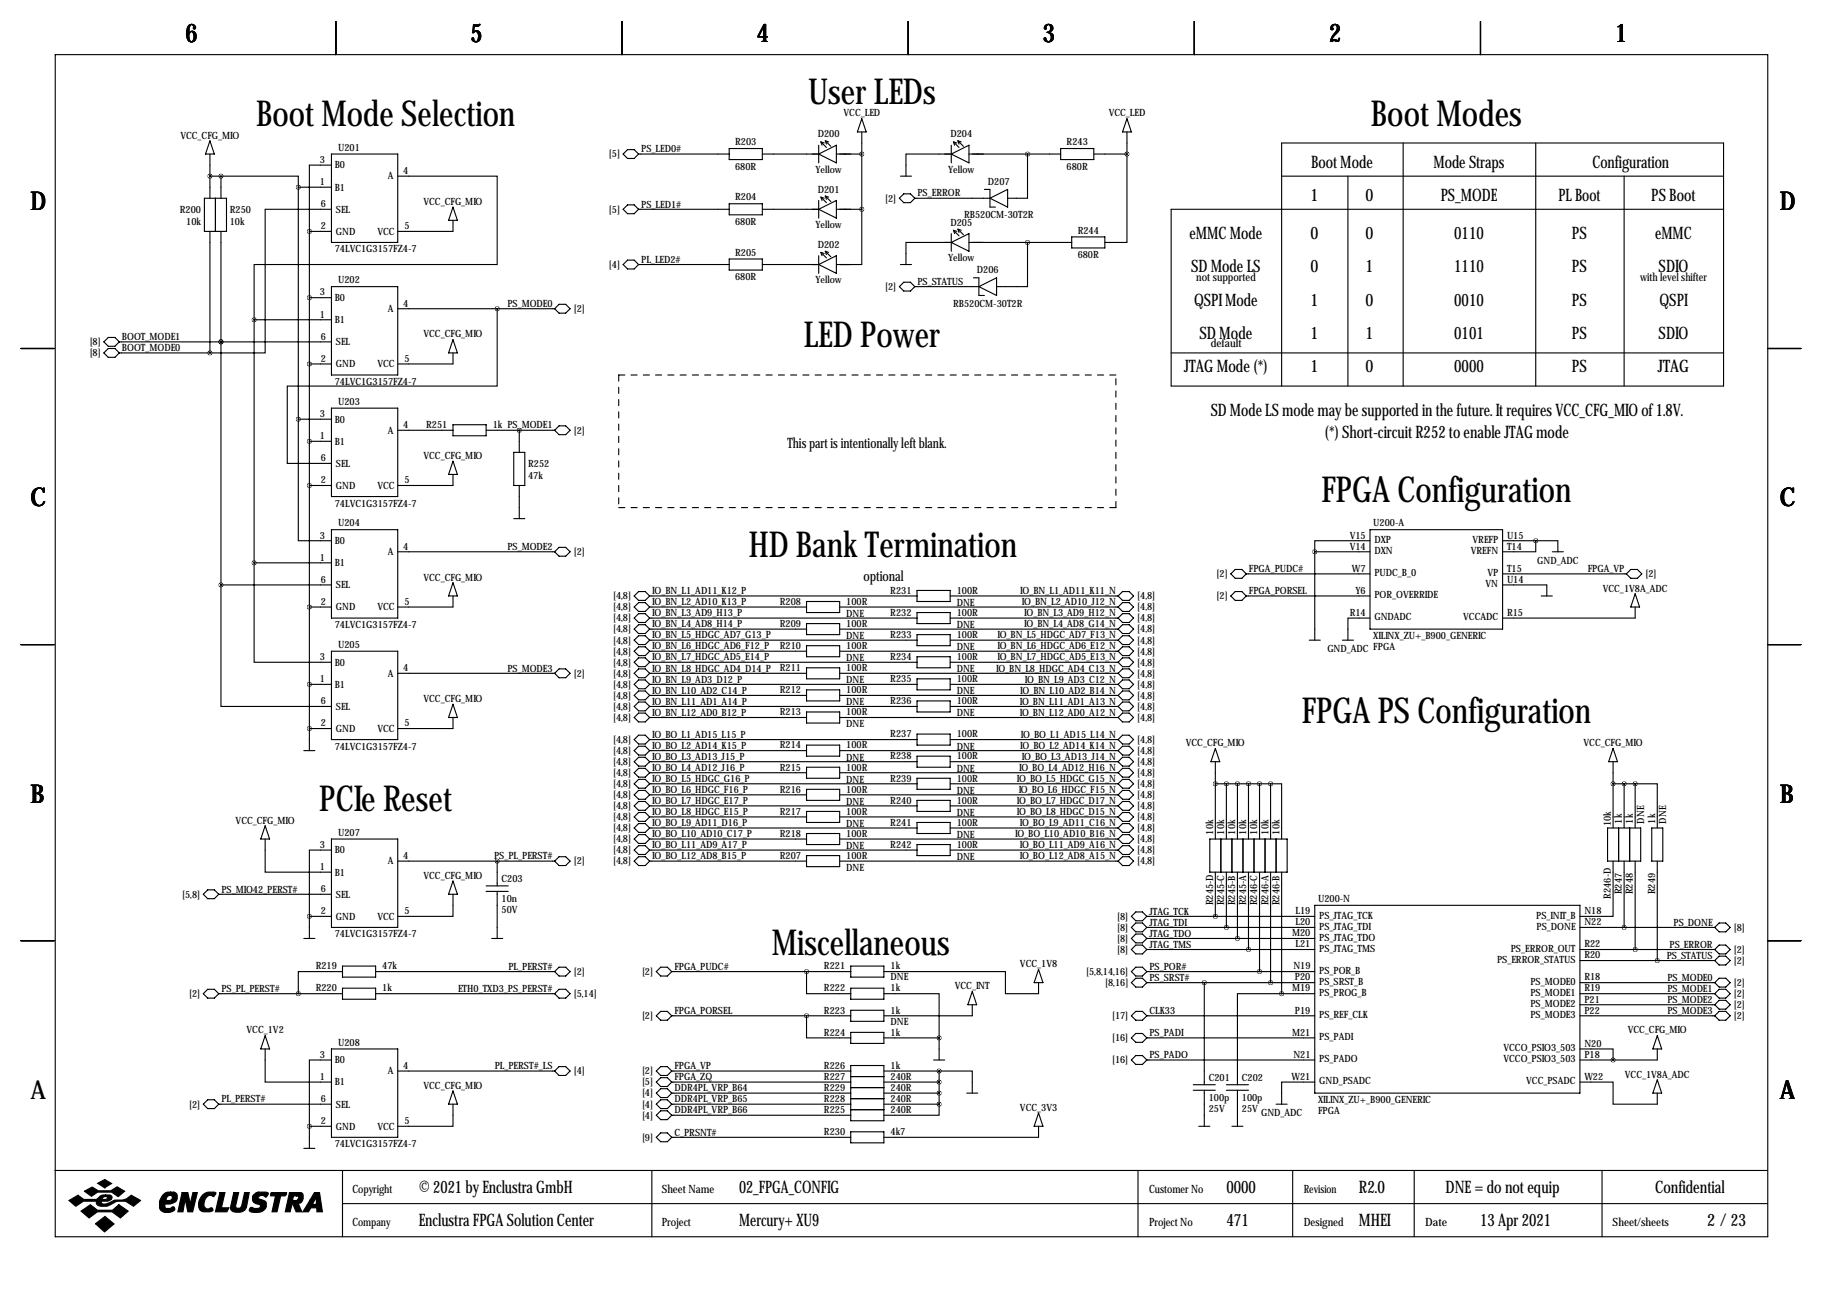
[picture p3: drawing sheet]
<svg xmlns="http://www.w3.org/2000/svg" width="419mm" height="297mm" viewBox="0 0 419 297" stroke-linecap="round" stroke-linejoin="round" font-family="sans-serif">
<defs><g id="words">
<g font-size="8.2">
<text x="185.8" y="24">User LEDs</text>
<text x="58.9" y="29.1">Boot Mode Selection</text>
<text x="315.2" y="29.1">Boot Modes</text>
<text x="184.8" y="79.9">LED Power</text>
<text x="303.8" y="115.4">FPGA Configuration</text>
<text x="172.2" y="128.1">HD Bank Termination</text>
<text x="299.3" y="166.2">FPGA PS Configuration</text>
<text x="73.4" y="186.5">PCIe Reset</text>
<text x="177.4" y="219.6">Miscellaneous</text>
</g>
<g font-size="5.9">
<text x="42.7" y="9.8">6</text>
<text x="108.2" y="9.8">5</text>
<text x="174" y="9.8">4</text>
<text x="239.8" y="9.8">3</text>
<text x="305.6" y="9.8">2</text>
<text x="371.3" y="9.8">1</text>
<text x="7" y="48.4">D</text>
<text x="409.2" y="48.4">D</text>
<text x="7" y="116.4">C</text>
<text x="409.2" y="116.4">C</text>
<text x="7" y="184.5">B</text>
<text x="409.2" y="184.5">B</text>
<text x="7" y="252.6">A</text>
<text x="409.2" y="252.6">A</text>
</g>
<g font-size="4">
<text x="301.4" y="38.5">Boot Mode</text>
<text x="329.5" y="38.5">Mode Straps</text>
<text x="366.1" y="38.5">Configuration</text>
<text x="301.2" y="46.1">1</text>
<text x="313.9" y="46.1">0</text>
<text x="331.2" y="46.1">PS_MODE</text>
<text x="358.3" y="46.1">PL Boot</text>
<text x="379.6" y="46.1">PS Boot</text>
<text x="273.5" y="55">eMMC Mode</text>
<text x="301.2" y="55">0</text>
<text x="313.9" y="55">0</text>
<text x="334.3" y="55">0110</text>
<text x="361.4" y="55">PS</text>
<text x="380.5" y="55">eMMC</text>
<text x="273.9" y="62.6">SD Mode LS</text>
<text x="301.2" y="62.6">0</text>
<text x="313.9" y="62.6">1</text>
<text x="334.3" y="62.6">1110</text>
<text x="361.4" y="62.6">PS</text>
<text x="381.3" y="62.6">SDIO</text>
<text x="274.5" y="70.3">QSPI Mode</text>
<text x="301.2" y="70.3">1</text>
<text x="313.9" y="70.3">0</text>
<text x="334.3" y="70.3">0010</text>
<text x="361.4" y="70.3">PS</text>
<text x="381.5" y="70.3">QSPI</text>
<text x="275.7" y="77.9">SD Mode</text>
<text x="301.2" y="77.9">1</text>
<text x="313.9" y="77.9">1</text>
<text x="334.3" y="77.9">0101</text>
<text x="361.4" y="77.9">PS</text>
<text x="381.3" y="77.9">SDIO</text>
<text x="272.2" y="85.5">JTAG Mode (*)</text>
<text x="301.2" y="85.5">1</text>
<text x="313.9" y="85.5">0</text>
<text x="334.3" y="85.5">0000</text>
<text x="361.4" y="85.5">PS</text>
<text x="381.1" y="85.5">JTAG</text>
<text x="278.3" y="95.7">SD Mode LS mode may be supported in the future. It requires VCC_CFG_MIO of 1.8V.</text>
<text x="304.6" y="100.7">(*) Short-circuit R252 to enable JTAG mode</text>
<text x="96.3" y="274.2">© 2021 by Enclustra GmbH</text>
<text x="169.9" y="274.2">02_FPGA_CONFIG</text>
<text x="281.9" y="274.2">0000</text>
<text x="312.4" y="274.2">R2.0</text>
<text x="332.3" y="274.2">DNE = do not equip</text>
<text x="380.5" y="274.2">Confidential</text>
<text x="96.3" y="281.8">Enclustra FPGA Solution Center</text>
<text x="169.9" y="281.8">Mercury+ XU9</text>
<text x="281.9" y="281.8">471</text>
<text x="312.4" y="281.8">MHEI</text>
<text x="340.3" y="281.8">13 Apr 2021</text>
<text x="392.5" y="281.8">2 /23</text>
</g>
<g font-size="3.3">
<text x="181.1" y="103">This part is intentionally left blank.</text>
<text x="198.5" y="133.5">optional</text>
</g>
<g font-size="2.6">
<text x="275" y="64.5">not supported</text>
<text x="377.1" y="64.5">with level shifter</text>
<text x="278.3" y="79.8">default</text>
<text x="81" y="274.2">Copyright</text>
<text x="152.1" y="274.2">Sheet Name</text>
<text x="264.2" y="274.2">Customer No</text>
<text x="299.7" y="274.2">Revision</text>
<text x="81" y="281.8">Company</text>
<text x="152.1" y="281.8">Project</text>
<text x="264.2" y="281.8">Project No</text>
<text x="299.7" y="281.8">Designed</text>
<text x="327.7" y="281.8">Date</text>
<text x="370.7" y="281.8">Sheet/sheets</text>
</g>
<g font-size="2.3">
<text x="193.9" y="26.8">VCC_LED</text>
<text x="254.9" y="26.8">VCC_LED</text>
<text x="41.5" y="31.9">VCC_CFG_MIO</text>
<text x="77.7" y="34.7">U201</text>
<text x="147.4" y="35">PS_LED0#</text>
<text x="169" y="33.4">R203</text>
<text x="188" y="31.6">D200</text>
<text x="218.5" y="31.6">D204</text>
<text x="245.2" y="33.4">R243</text>
<text x="73.5" y="37.5">3</text>
<text x="77" y="38.7">B0</text>
<text x="89.2" y="41.3">A</text>
<text x="92.7" y="40">4</text>
<text x="140" y="36.2">[5]</text>
<text x="169" y="39">680R</text>
<text x="187.5" y="39.7">Yellow</text>
<text x="218" y="39.7">Yellow</text>
<text x="245.2" y="39">680R</text>
<text x="73.5" y="42.5">1</text>
<text x="73.8" y="47.6">6</text>
<text x="77" y="43.8">B1</text>
<text x="97.4" y="47.1">VCC_CFG_MIO</text>
<text x="147.4" y="47.7">PS_LED1#</text>
<text x="169" y="46.1">R204</text>
<text x="188" y="44.3">D201</text>
<text x="203.5" y="46.3">[2]</text>
<text x="210.9" y="45.2">PS_ERROR</text>
<text x="227.1" y="42.5">D207</text>
<text x="41.4" y="48.9">R200</text>
<text x="42.8" y="51.7">10k</text>
<text x="52.8" y="48.9">R250</text>
<text x="52.8" y="51.7">10k</text>
<text x="73.8" y="52.7">2</text>
<text x="77.2" y="48.9">SEL</text>
<text x="77.2" y="54">GND</text>
<text x="86.8" y="54">VCC</text>
<text x="93" y="52.7">5</text>
<text x="140" y="48.9">[5]</text>
<text x="169" y="51.7">680R</text>
<text x="187.5" y="52.4">Yellow</text>
<text x="218.5" y="51.9">D205</text>
<text x="221.7" y="50.2">RB520CM-30T2R</text>
<text x="247.8" y="53.7">R244</text>
<text x="77" y="58">74LVC1G3157FZ4-7</text>
<text x="169" y="58.8">R205</text>
<text x="188" y="57">D202</text>
<text x="247.8" y="59.3">680R</text>
<text x="77.7" y="65.1">U202</text>
<text x="140" y="61.6">[4]</text>
<text x="147.4" y="60.4">PL_LED2#</text>
<text x="169" y="64.4">680R</text>
<text x="187.5" y="65.1">Yellow</text>
<text x="210.9" y="65.5">PS_STATUS</text>
<text x="218" y="60.1">Yellow</text>
<text x="224.6" y="62.9">D206</text>
<text x="73.5" y="67.9">3</text>
<text x="77" y="69.2">B0</text>
<text x="89.2" y="71.7">A</text>
<text x="92.7" y="70.5">4</text>
<text x="116.6" y="70.6">PS_MODE0</text>
<text x="131.9" y="71.7">[2]</text>
<text x="203.5" y="66.7">[2]</text>
<text x="219.1" y="70.5">RB520CM-30T2R</text>
<text x="73.5" y="73">1</text>
<text x="77" y="74.3">B1</text>
<text x="97.4" y="77.6">VCC_CFG_MIO</text>
<text x="20.6" y="81.9">[8]</text>
<text x="20.6" y="79.4">[8]</text>
<text x="28" y="80.7">BOOT_MODE0</text>
<text x="28" y="78.2">BOOT_MODE1</text>
<text x="73.8" y="78.1">6</text>
<text x="73.8" y="83.2">2</text>
<text x="77.2" y="79.4">SEL</text>
<text x="93" y="83.2">5</text>
<text x="77" y="88.5">74LVC1G3157FZ4-7</text>
<text x="77.2" y="84.4">GND</text>
<text x="86.8" y="84.4">VCC</text>
<text x="73.5" y="95.9">3</text>
<text x="77.7" y="93.1">U203</text>
<text x="73.5" y="101">1</text>
<text x="77" y="97.1">B0</text>
<text x="89.2" y="99.7">A</text>
<text x="92.7" y="98.4">4</text>
<text x="98" y="98.4">R251</text>
<text x="113.3" y="98.4">1k PS_MODE1</text>
<text x="131.9" y="99.7">[2]</text>
<text x="73.8" y="106">6</text>
<text x="77" y="102.2">B1</text>
<text x="77.2" y="107.3">SEL</text>
<text x="97.4" y="105.5">VCC_CFG_MIO</text>
<text x="121.4" y="107.3">R252</text>
<text x="73.8" y="111.1">2</text>
<text x="77.2" y="112.4">GND</text>
<text x="86.8" y="112.4">VCC</text>
<text x="93" y="111.1">5</text>
<text x="121.4" y="110.1">47k</text>
<text x="77" y="116.5">74LVC1G3157FZ4-7</text>
<text x="73.5" y="123.8">3</text>
<text x="77" y="125.1">B0</text>
<text x="77.7" y="121">U204</text>
<text x="310.3" y="123.8">V15</text>
<text x="315.7" y="121">U200-A</text>
<text x="316" y="124.8">DXP</text>
<text x="338.5" y="124.8">VREFP</text>
<text x="346.5" y="123.8">U15</text>
<text x="73.5" y="128.9">1</text>
<text x="77" y="130.2">B1</text>
<text x="89.2" y="127.6">A</text>
<text x="92.7" y="126.4">4</text>
<text x="116.6" y="126.5">PS_MODE2</text>
<text x="131.9" y="127.6">[2]</text>
<text x="287.1" y="131.5">FPGA_PUDC#</text>
<text x="310.3" y="126.4">V14</text>
<text x="310.8" y="131.4">W7</text>
<text x="316" y="127.4">DXN</text>
<text x="338.1" y="127.4">VREFN</text>
<text x="346.5" y="126.4">T14</text>
<text x="346.5" y="131.4">T15</text>
<text x="353.4" y="129.7">GND_ADC</text>
<text x="365" y="131.5">FPGA_VP</text>
<text x="73.8" y="134">6</text>
<text x="77.2" y="135.2">SEL</text>
<text x="97.4" y="133.5">VCC_CFG_MIO</text>
<text x="141" y="137.8">[4,8]</text>
<text x="150" y="136.6">IO_BN_L1_AD11_K12_P</text>
<text x="204.7" y="136.5">R231</text>
<text x="220" y="136.5">100R</text>
<text x="234.5" y="136.6">IO_BN_L1_AD11_K11_N</text>
<text x="261.5" y="137.8">[4,8]</text>
<text x="279.7" y="132.7">[2]</text>
<text x="279.7" y="137.8">[2]</text>
<text x="287.1" y="136.6">FPGA_PORSEL</text>
<text x="311.6" y="136.5">Y6</text>
<text x="316" y="132.5">PUDC_B_0</text>
<text x="316" y="137.5">POR_OVERRIDE</text>
<text x="341.5" y="135">VN</text>
<text x="341.9" y="132.5">VP</text>
<text x="346.5" y="134">U14</text>
<text x="368.5" y="136">VCC_1V8A_ADC</text>
<text x="378.3" y="132.7">[2]</text>
<text x="73.8" y="139.1">2</text>
<text x="77.2" y="140.3">GND</text>
<text x="86.8" y="140.3">VCC</text>
<text x="93" y="139.1">5</text>
<text x="141" y="140.3">[4,8]</text>
<text x="141" y="142.9">[4,8]</text>
<text x="150" y="139.2">IO_BN_L2_AD10_K13_P</text>
<text x="150" y="141.7">IO_BN_L3_AD9_H13_P</text>
<text x="179.3" y="139.1">R208</text>
<text x="194.6" y="139.1">100R</text>
<text x="194.6" y="141.8">DNE</text>
<text x="204.7" y="141.6">R232</text>
<text x="220" y="139.3">DNE</text>
<text x="220" y="141.6">100R</text>
<text x="234.9" y="139.2">IO_BN_L2_AD10_J12_N</text>
<text x="235.5" y="141.7">IO_BN_L3_AD9_H12_N</text>
<text x="261.5" y="140.3">[4,8]</text>
<text x="261.5" y="142.9">[4,8]</text>
<text x="310.3" y="141.6">R14</text>
<text x="316" y="142.6">GNDADC</text>
<text x="336.4" y="142.6">VCCADC</text>
<text x="346.5" y="141.6">R15</text>
<text x="77" y="144.4">74LVC1G3157FZ4-7</text>
<text x="77.7" y="149">U205</text>
<text x="141" y="145.4">[4,8]</text>
<text x="141" y="147.9">[4,8]</text>
<text x="150" y="144.2">IO_BN_L4_AD8_H14_P</text>
<text x="150" y="149.3">IO_BN_L6_HDGC_AD6_F12_P</text>
<text x="150" y="146.8">IO_BN_L5_HDGC_AD7_G13_P</text>
<text x="179.3" y="144.1">R209</text>
<text x="179.3" y="149.2">R210</text>
<text x="194.6" y="144.1">100R</text>
<text x="194.6" y="146.9">DNE</text>
<text x="194.6" y="149.2">100R</text>
<text x="204.7" y="146.7">R233</text>
<text x="220" y="144.4">DNE</text>
<text x="220" y="146.7">100R</text>
<text x="220" y="149.5">DNE</text>
<text x="229.3" y="149.3">IO_BN_L6_HDGC_AD6_E12_N</text>
<text x="229.3" y="146.8">IO_BN_L5_HDGC_AD7_F13_N</text>
<text x="235.5" y="144.2">IO_BN_L4_AD8_G14_N</text>
<text x="261.5" y="145.4">[4,8]</text>
<text x="261.5" y="147.9">[4,8]</text>
<text x="305.2" y="150">GND_ADC FPGA</text>
<text x="315.7" y="146.9">XILINX_ZU+_B900_GENERIC</text>
<text x="73.5" y="151.8">3</text>
<text x="77" y="153">B0</text>
<text x="89.2" y="155.6">A</text>
<text x="92.7" y="154.3">4</text>
<text x="116.6" y="154.4">PS_MODE3</text>
<text x="131.9" y="155.6">[2]</text>
<text x="141" y="150.5">[4,8]</text>
<text x="141" y="155.6">[4,8]</text>
<text x="141" y="153">[4,8]</text>
<text x="150" y="154.4">IO_BN_L8_HDGC_AD4_D14_P</text>
<text x="150" y="151.9">IO_BN_L7_HDGC_AD5_E14_P</text>
<text x="179.3" y="154.3">R211</text>
<text x="194.6" y="152">DNE</text>
<text x="194.6" y="154.3">100R</text>
<text x="204.7" y="151.8">R234</text>
<text x="220" y="151.8">100R</text>
<text x="220" y="154.5">DNE</text>
<text x="229" y="154.4">IO_BN_L8_HDGC_AD4_C13_N</text>
<text x="229.3" y="151.9">IO_BN_L7_HDGC_AD5_E13_N</text>
<text x="261.5" y="150.5">[4,8]</text>
<text x="261.5" y="155.6">[4,8]</text>
<text x="261.5" y="153">[4,8]</text>
<text x="73.5" y="156.8">1</text>
<text x="73.8" y="161.9">6</text>
<text x="77" y="158.1">B1</text>
<text x="97.4" y="161.4">VCC_CFG_MIO</text>
<text x="141" y="160.6">[4,8]</text>
<text x="141" y="158.1">[4,8]</text>
<text x="150" y="159.5">IO_BN_L10_AD2_C14_P</text>
<text x="150" y="156.9">IO_BN_L9_AD3_D12_P</text>
<text x="179.3" y="159.4">R212</text>
<text x="194.6" y="157.1">DNE</text>
<text x="194.6" y="159.4">100R</text>
<text x="204.7" y="156.8">R235</text>
<text x="204.7" y="161.9">R236</text>
<text x="220" y="156.8">100R</text>
<text x="220" y="159.6">DNE</text>
<text x="220" y="161.9">100R</text>
<text x="234.5" y="159.5">IO_BN_L10_AD2_B14_N</text>
<text x="235.6" y="156.9">IO_BN_L9_AD3_C12_N</text>
<text x="261.5" y="160.6">[4,8]</text>
<text x="261.5" y="158.1">[4,8]</text>
<text x="73.8" y="167">2</text>
<text x="77.2" y="163.2">SEL</text>
<text x="93" y="167">5</text>
<text x="141" y="165.7">[4,8]</text>
<text x="141" y="163.2">[4,8]</text>
<text x="150" y="164.6">IO_BN_L12_AD0_B12_P</text>
<text x="150" y="162">IO_BN_L11_AD1_A14_P</text>
<text x="179.3" y="164.5">R213</text>
<text x="194.6" y="162.2">DNE</text>
<text x="194.6" y="164.5">100R</text>
<text x="194.6" y="167.2">DNE</text>
<text x="220" y="164.7">DNE</text>
<text x="234.4" y="164.6">IO_BN_L12_AD0_A12_N</text>
<text x="234.4" y="162">IO_BN_L11_AD1_A13_N</text>
<text x="261.5" y="165.7">[4,8]</text>
<text x="261.5" y="163.2">[4,8]</text>
<text x="77" y="172.3">74LVC1G3157FZ4-7</text>
<text x="77.2" y="168.3">GND</text>
<text x="86.8" y="168.3">VCC</text>
<text x="141" y="173.3">[4,8]</text>
<text x="141" y="170.8">[4,8]</text>
<text x="150" y="172.2">IO_BO_L2_AD14_K15_P</text>
<text x="150" y="169.6">IO_BO_L1_AD15_L15_P</text>
<text x="179.3" y="172.1">R214</text>
<text x="194.6" y="172.1">100R</text>
<text x="204.7" y="169.5">R237</text>
<text x="220" y="169.5">100R</text>
<text x="220" y="172.3">DNE</text>
<text x="234.5" y="172.2">IO_BO_L2_AD14_K14_N</text>
<text x="234.7" y="169.6">IO_BO_L1_AD15_L14_N</text>
<text x="261.5" y="173.3">[4,8]</text>
<text x="261.5" y="170.8">[4,8]</text>
<text x="272.6" y="171.6">VCC_CFG_MIO</text>
<text x="364.1" y="171.6">VCC_CFG_MIO</text>
<text x="141" y="178.4">[4,8]</text>
<text x="141" y="175.9">[4,8]</text>
<text x="150" y="177.3">IO_BO_L4_AD12_J16_P</text>
<text x="150" y="174.7">IO_BO_L3_AD13_J15_P</text>
<text x="150" y="179.8">IO_BO_L5_HDGC_G16_P</text>
<text x="179.3" y="177.2">R215</text>
<text x="194.6" y="174.9">DNE</text>
<text x="194.6" y="177.2">100R</text>
<text x="194.6" y="179.9">DNE</text>
<text x="204.7" y="174.6">R238</text>
<text x="204.7" y="179.7">R239</text>
<text x="220" y="174.6">100R</text>
<text x="220" y="177.4">DNE</text>
<text x="220" y="179.7">100R</text>
<text x="233.8" y="179.8">IO_BO_L5_HDGC_G15_N</text>
<text x="234.3" y="177.3">IO_BO_L4_AD12_H16_N</text>
<text x="234.9" y="174.7">IO_BO_L3_AD13_J14_N</text>
<text x="261.5" y="178.4">[4,8]</text>
<text x="261.5" y="175.9">[4,8]</text>
<text x="141" y="183.5">[4,8]</text>
<text x="141" y="181">[4,8]</text>
<text x="150" y="182.3">IO_BO_L6_HDGC_F16_P</text>
<text x="150" y="184.9">IO_BO_L7_HDGC_E17_P</text>
<text x="179.3" y="182.2">R216</text>
<text x="194.6" y="182.2">100R</text>
<text x="194.6" y="185">DNE</text>
<text x="204.7" y="184.8">R240</text>
<text x="220" y="182.5">DNE</text>
<text x="220" y="184.8">100R</text>
<text x="233.8" y="184.9">IO_BO_L7_HDGC_D17_N</text>
<text x="234.2" y="182.3">IO_BO_L6_HDGC_F15_N</text>
<text x="261.5" y="183.5">[4,8]</text>
<text x="261.5" y="181">[4,8]</text>
<text x="54.2" y="189.3">VCC_CFG_MIO</text>
<text x="141" y="188.6">[4,8]</text>
<text x="141" y="186">[4,8]</text>
<text x="141" y="191.1">[4,8]</text>
<text x="150" y="187.4">IO_BO_L8_HDGC_E15_P</text>
<text x="150" y="190">IO_BO_L9_AD11_D16_P</text>
<text x="179.3" y="187.3">R217</text>
<text x="194.6" y="187.3">100R</text>
<text x="194.6" y="190.1">DNE</text>
<text x="204.7" y="189.9">R241</text>
<text x="220" y="187.6">DNE</text>
<text x="220" y="189.9">100R</text>
<text x="233.8" y="187.4">IO_BO_L8_HDGC_D15_N</text>
<text x="234.4" y="190">IO_BO_L9_AD11_C16_N</text>
<text x="261.5" y="188.6">[4,8]</text>
<text x="261.5" y="186">[4,8]</text>
<text x="261.5" y="191.1">[4,8]</text>
<text x="278.9" y="191.9" transform="rotate(-90 278.9 191.9)">10k</text>
<text x="281.4" y="191.9" transform="rotate(-90 281.4 191.9)">10k</text>
<text x="284" y="191.9" transform="rotate(-90 284 191.9)">10k</text>
<text x="286.5" y="191.9" transform="rotate(-90 286.5 191.9)">10k</text>
<text x="289.1" y="191.9" transform="rotate(-90 289.1 191.9)">10k</text>
<text x="291.6" y="191.9" transform="rotate(-90 291.6 191.9)">10k</text>
<text x="294.1" y="191.9" transform="rotate(-90 294.1 191.9)">10k</text>
<text x="370.3" y="190" transform="rotate(-90 370.3 190)">10k</text>
<text x="372.9" y="189.3" transform="rotate(-90 372.9 189.3)">1k</text>
<text x="375.4" y="189.3" transform="rotate(-90 375.4 189.3)">1k</text>
<text x="378" y="189.3" transform="rotate(-90 378 189.3)">DNE</text>
<text x="380.5" y="189.3" transform="rotate(-90 380.5 189.3)">1k</text>
<text x="383" y="189.3" transform="rotate(-90 383 189.3)">DNE</text>
<text x="73.5" y="194.9">3</text>
<text x="77" y="196.2">B0</text>
<text x="77.7" y="192.1">U207</text>
<text x="92.7" y="197.5">4</text>
<text x="113.6" y="197.6">PS_PL_PERST#</text>
<text x="141" y="193.7">[4,8]</text>
<text x="141" y="196.2">[4,8]</text>
<text x="150" y="192.5">IO_BO_L10_AD10_C17_P</text>
<text x="150" y="197.6">IO_BO_L12_AD8_B15_P</text>
<text x="150" y="195">IO_BO_L11_AD9_A17_P</text>
<text x="179.3" y="192.4">R218</text>
<text x="179.3" y="197.5">R207</text>
<text x="194.6" y="192.4">100R</text>
<text x="194.6" y="195.2">DNE</text>
<text x="194.6" y="197.5">100R</text>
<text x="204.7" y="194.9">R242</text>
<text x="220" y="192.6">DNE</text>
<text x="220" y="194.9">100R</text>
<text x="220" y="197.7">DNE</text>
<text x="233.4" y="192.5">IO_BO_L10_AD10_B16_N</text>
<text x="234.4" y="197.6">IO_BO_L12_AD8_A15_N</text>
<text x="234.4" y="195">IO_BO_L11_AD9_A16_N</text>
<text x="261.5" y="193.7">[4,8]</text>
<text x="261.5" y="196.2">[4,8]</text>
<text x="73.5" y="200">1</text>
<text x="77" y="201.3">B1</text>
<text x="89.2" y="198.7">A</text>
<text x="97.4" y="202">VCC_CFG_MIO</text>
<text x="115.3" y="202.8">C203</text>
<text x="131.9" y="198.7">[2]</text>
<text x="141" y="198.7">[4,8]</text>
<text x="194.6" y="200.3">DNE</text>
<text x="261.5" y="198.7">[4,8]</text>
<text x="41.9" y="206.4">[5,8]</text>
<text x="50.9" y="205.2">PS_MIO42_PERST#</text>
<text x="73.8" y="205.1">6</text>
<text x="77.2" y="206.4">SEL</text>
<text x="115.3" y="207.4">10n</text>
<text x="115.3" y="209.9">50V</text>
<text x="278.9" y="208.1" transform="rotate(-90 278.9 208.1)">R245-D</text>
<text x="281.4" y="208.1" transform="rotate(-90 281.4 208.1)">R245-C</text>
<text x="284" y="208.1" transform="rotate(-90 284 208.1)">R245-B</text>
<text x="286.5" y="208.1" transform="rotate(-90 286.5 208.1)">R245-A</text>
<text x="289.1" y="208.1" transform="rotate(-90 289.1 208.1)">R246-C</text>
<text x="291.6" y="208.1" transform="rotate(-90 291.6 208.1)">R246-A</text>
<text x="294.1" y="208.1" transform="rotate(-90 294.1 208.1)">R246-B</text>
<text x="303" y="207.4">U200-N</text>
<text x="370.3" y="206.6" transform="rotate(-90 370.3 206.6)">R246-D</text>
<text x="372.9" y="205.6" transform="rotate(-90 372.9 205.6)">R247</text>
<text x="375.4" y="205.6" transform="rotate(-90 375.4 205.6)">R248</text>
<text x="380.5" y="205.6" transform="rotate(-90 380.5 205.6)">R249</text>
<text x="73.8" y="210.2">2</text>
<text x="77" y="215.5">74LVC1G3157FZ4-7</text>
<text x="77.2" y="211.4">GND</text>
<text x="86.8" y="211.4">VCC</text>
<text x="93" y="210.2">5</text>
<text x="256.8" y="211.4">[8]</text>
<text x="256.8" y="214">[8]</text>
<text x="264.3" y="210.3">JTAG_TCK</text>
<text x="264.3" y="212.8">JTAG_TDI</text>
<text x="264.3" y="215.4">JTAG_TDO</text>
<text x="297" y="215.3">M20</text>
<text x="297.8" y="210.2">L19</text>
<text x="297.8" y="212.7">L20</text>
<text x="303.3" y="211.2">PS_JTAG_TCK</text>
<text x="303.3" y="213.7">PS_JTAG_TDI</text>
<text x="353.2" y="211.2">PS_INIT_B</text>
<text x="353.3" y="213.7">PS_DONE</text>
<text x="364.2" y="210.2">N18</text>
<text x="364.2" y="212.7">N22</text>
<text x="384.8" y="212.8">PS_DONE</text>
<text x="398.6" y="214">[8]</text>
<text x="256.8" y="216.5">[8]</text>
<text x="256.8" y="219.1">[8]</text>
<text x="264.3" y="217.9">JTAG_TMS</text>
<text x="297.8" y="217.8">L21</text>
<text x="303.3" y="216.3">PS_JTAG_TDO</text>
<text x="303.3" y="218.8">PS_JTAG_TMS</text>
<text x="344.2" y="221.4">PS_ERROR_STATUS</text>
<text x="347.3" y="218.8">PS_ERROR_OUT</text>
<text x="364.2" y="217.8">R22</text>
<text x="364.2" y="220.3">R20</text>
<text x="383.2" y="220.4">PS_STATUS</text>
<text x="383.8" y="217.9">PS_ERROR</text>
<text x="398.6" y="219.1">[2]</text>
<text x="398.6" y="221.6">[2]</text>
<text x="72.6" y="228">R220</text>
<text x="72.6" y="222.9">R219</text>
<text x="87.9" y="228">1k</text>
<text x="87.9" y="222.9">47k</text>
<text x="116.9" y="223">PL_PERST#</text>
<text x="131.9" y="224.1">[2]</text>
<text x="147.6" y="224.1">[2]</text>
<text x="155" y="223">FPGA_PUDC#</text>
<text x="189.4" y="222.9">R221</text>
<text x="189.4" y="228">R222</text>
<text x="204.7" y="222.9">1k</text>
<text x="204.7" y="225.4">DNE</text>
<text x="204.7" y="228">1k</text>
<text x="219.5" y="227.4">VCC_INT</text>
<text x="234.5" y="222.4">VCC_1V8</text>
<text x="249.7" y="224.1">[5,8,14,16]</text>
<text x="254.1" y="226.7">[8,16]</text>
<text x="264.3" y="223">PS_POR#</text>
<text x="264.3" y="225.5">PS_SRST#</text>
<text x="297" y="228">M19</text>
<text x="297.3" y="222.9">N19</text>
<text x="297.7" y="225.4">P20</text>
<text x="303.3" y="223.9">PS_POR_B</text>
<text x="303.3" y="226.4">PS_SRST_B</text>
<text x="351.8" y="226.4">PS_MODE0</text>
<text x="364.2" y="225.4">R18</text>
<text x="364.2" y="228">R19</text>
<text x="383.3" y="225.5">PS_MODE0</text>
<text x="398.6" y="226.7">[2]</text>
<text x="43.5" y="229.2">[2]</text>
<text x="50.9" y="228.1">PS_PL_PERST#</text>
<text x="105.3" y="228.1">ETH0_TXD3_PS_PERST#</text>
<text x="131.9" y="229.2">[5,14]</text>
<text x="155" y="233.1">FPGA_PORSEL</text>
<text x="189.4" y="233">R223</text>
<text x="204.7" y="233">1k</text>
<text x="264.3" y="233.1">CLK33</text>
<text x="297.7" y="233">P19</text>
<text x="303.3" y="229">PS_PROG_B</text>
<text x="351.8" y="229">PS_MODE1</text>
<text x="351.8" y="231.5">PS_MODE2</text>
<text x="364.2" y="230.5">P21</text>
<text x="364.2" y="233">P22</text>
<text x="383.3" y="228.1">PS_MODE1</text>
<text x="383.3" y="230.6">PS_MODE2</text>
<text x="383.3" y="233.1">PS_MODE3</text>
<text x="398.6" y="229.2">[2]</text>
<text x="398.6" y="231.8">[2]</text>
<text x="56.7" y="237.6">VCC_1V2</text>
<text x="147.6" y="234.3">[2]</text>
<text x="189.4" y="238.1">R224</text>
<text x="204.7" y="238.1">1k</text>
<text x="204.7" y="235.6">DNE</text>
<text x="255.7" y="234.3">[17]</text>
<text x="255.7" y="239.4">[16]</text>
<text x="264.3" y="238.2">PS_PADI</text>
<text x="297" y="238.1">M21</text>
<text x="303.3" y="234.1">PS_REF_CLK</text>
<text x="303.3" y="239.1">PS_PADI</text>
<text x="351.8" y="234.1">PS_MODE3</text>
<text x="374.2" y="237.6">VCC_CFG_MIO</text>
<text x="398.6" y="234.3">[2]</text>
<text x="73.5" y="243.2">3</text>
<text x="77" y="244.5">B0</text>
<text x="77.7" y="240.4">U208</text>
<text x="92.7" y="245.7">4</text>
<text x="113.7" y="245.8">PL_PERST#_LS</text>
<text x="155" y="245.8">FPGA_VP</text>
<text x="189.4" y="245.7">R226</text>
<text x="204.7" y="245.7">1k</text>
<text x="255.7" y="244.5">[16]</text>
<text x="264.3" y="243.3">PS_PADO</text>
<text x="297.3" y="243.2">N21</text>
<text x="303.3" y="244.2">PS_PADO</text>
<text x="345.6" y="241.7">VCCO_PSIO3_503</text>
<text x="345.6" y="244.2">VCCO_PSIO3_503</text>
<text x="364.2" y="240.7">N20</text>
<text x="364.2" y="243.2">P18</text>
<text x="73.5" y="248.3">1</text>
<text x="77" y="249.5">B1</text>
<text x="89.2" y="247">A</text>
<text x="97.4" y="250.3">VCC_CFG_MIO</text>
<text x="131.9" y="247">[4]</text>
<text x="147.6" y="249.5">[5]</text>
<text x="147.6" y="247">[2]</text>
<text x="155" y="248.4">FPGA_ZQ</text>
<text x="155" y="250.9">DDR4PL_VRP_B64</text>
<text x="189.4" y="248.3">R227</text>
<text x="189.4" y="250.8">R229</text>
<text x="204.7" y="248.3">240R</text>
<text x="204.7" y="250.8">240R</text>
<text x="277.9" y="248.5">C201</text>
<text x="285.5" y="248.5">C202</text>
<text x="296.9" y="248.3">W21</text>
<text x="303.3" y="249.3">GND_PSADC</text>
<text x="350.9" y="249.3">VCC_PSADC</text>
<text x="364.2" y="248.3">W22</text>
<text x="373.6" y="247.8">VCC_1V8A_ADC</text>
<text x="43.5" y="254.6">[2]</text>
<text x="50.9" y="253.5">PL_PERST#</text>
<text x="73.8" y="253.4">6</text>
<text x="77.2" y="254.6">SEL</text>
<text x="147.6" y="254.6">[4]</text>
<text x="147.6" y="252.1">[4]</text>
<text x="147.6" y="257.2">[4]</text>
<text x="155" y="253.5">DDR4PL_VRP_B65</text>
<text x="155" y="256">DDR4PL_VRP_B66</text>
<text x="189.4" y="253.4">R228</text>
<text x="189.4" y="255.9">R225</text>
<text x="204.7" y="253.4">240R</text>
<text x="204.7" y="255.9">240R</text>
<text x="234.5" y="255.4">VCC_3V3</text>
<text x="277.9" y="253.1">100p</text>
<text x="277.9" y="255.6">25V</text>
<text x="285.5" y="253.1">100p</text>
<text x="285.5" y="255.6">25V</text>
<text x="289.9" y="256.7">GND_ADC</text>
<text x="303" y="253.6">XILINX_ZU+_B900_GENERIC</text>
<text x="303" y="256.2">FPGA</text>
<text x="73.8" y="258.4">2</text>
<text x="77" y="263.8">74LVC1G3157FZ4-7</text>
<text x="77.2" y="259.7">GND</text>
<text x="86.8" y="259.7">VCC</text>
<text x="93" y="258.4">5</text>
<text x="147.6" y="262.2">[9]</text>
<text x="155" y="261.1">C_PRSNT#</text>
<text x="189.4" y="261">R230</text>
<text x="204.7" y="261">4k7</text>
</g>
</g></defs>
<g fill="none" stroke="#000" stroke-width=".25">
<path d="M12.7 12.6h393.7v271.7h-393.7zM77.2 4.9v7.7M143 4.9v7.7M208.8 4.9v7.7M274.6 4.9v7.7M340.4 4.9v7.7M48.3 32.4l1 3h-2.1zM48.3 35.4v10.2M76.2 38h-5.1v15.2M76.2 35.4h15.2v20.3h-15.2zM143.3 35.4l1-1h1.5l1 1-1 1h-1.5zM146.8 35.4h20.8"/>
<path d="M167.6 34.1h7.7v2.6h-7.7zM175.3 35.4h12.9M188.2 35.4l4.1-2v4.1zM188.2 33.4v4.1M188.7 32.6l.3 .8M188.7 32.6l1.3 1.3M188.7 32.6l.8 .3M189.7 32.4l1.3 1.2M189.7 32.4l.8 .2M189.7 32.4l.3 .7M192.3 35.4h5.8M198.1 27.3l1 3h-2z"/>
<path d="M198.1 30.3v17.8M218.7 35.4h-10.4v5.1M218.7 35.4l4.1-2v4.1zM218.7 33.4v4.1M219.2 32.6l.3 .8M219.2 32.6l1.3 1.3M219.2 32.6l.8 .3M220.2 32.4l1.3 1.2M220.2 32.4l.8 .2M220.2 32.4l.3 .7M222.8 35.4h21M236.2 35.4v10.2h-4.6"/>
<path d="M243.8 34.1h7.7v2.6h-7.7zM251.5 35.4h7.6M259.1 35.4v20.3h-5.1M259.1 27.3l1 3h-2zM259.1 30.3v5.1M322.6 32.9v55.9M353.1 32.9v55.9M47 45.6h5.1v7.6h-5.1zM48.3 40.5h2.5M48.3 53.2v27.9M49.5 45.6v7.6M50.8 40.5h17.8v2.5"/>
<path d="M50.8 40.5v5.1M50.8 53.2v81.3M68.6 43h7.6M68.6 43v53.4M71.1 53.2h5.1M71.1 53.2v119.4M76.2 48.1h-15.2v33h-12.7M91.4 40.5h22.9v20.3h-55.9v12.7M104.1 50.7v2.5h-12.7M104.1 47.6l1.1 3.1h-2.1zM143.3 48.1l1-1h1.5l1 1-1 1h-1.5zM146.8 48.1h20.8"/>
<path d="M167.6 46.8h7.7v2.6h-7.7zM167.6 59.5h7.7v2.6h-7.7zM175.3 48.1h12.9M188.2 48.1l4.1-2v4.1zM188.2 46.1v4.1M188.2 58.8v4.1M188.7 45.3l.3 .8M188.7 45.3l1.3 1.3M188.7 45.3l.8 .3M188.7 58l.3 .8M188.7 58l1.3 1.3M188.7 58l.8 .3"/>
<path d="M189.7 45.1l1.3 1.2M189.7 45.1l.8 .2M189.7 45.1l.3 .7M189.7 57.8l1.3 1.2M189.7 57.8l.8 .2M189.7 57.8l.3 .7M192.3 48.1h5.8M198.1 48.1v12.7h-5.8M206.8 45.6l1-1h1.5l1 1-1 1h-1.5zM207 40.5h2.5M210.3 45.6h17.3M218.7 55.7h-10.4v5.1"/>
<path d="M218.7 55.7l4.1-2v4.1zM218.7 53.7v4.1M219.2 52.9l.3 .8M219.2 52.9l1.3 1.3M219.2 52.9l.8 .3M220.2 52.7l1.3 1.3M220.2 52.7l.8 .2M220.2 52.7l.3 .8M222.8 55.7h23.6M226.3 43.5h1.3v4.1h1.3M227.6 45.6l4-2.1v4.1zM236.2 55.7v10.2h-7.1"/>
<path d="M246.4 54.5h7.6v2.5h-7.6zM294.6 40.5h101.6M309.9 40.5v48.3M373.4 40.5v48.3M396.2 48.1h-127v40.7h127v-55.9h-101.6v55.9M24.9 77.6h1.5l1 1-1 1h-1.5l-1-1zM27.4 78.6h48.8M50.8 78.6h.1M58.4 73.5h17.8M58.4 73.5v55.9M71.1 68.4h5.1M76.2 65.9h15.2v20.3h-15.2z"/>
<path d="M91.4 71h36.1M104.1 78.1l1.1 3h-2.1zM114.3 71v17.8h-48.3v17.7h10.2M128.5 70h1.5l1.1 1-1.1 1h-1.5l-1-1zM143.3 60.8l1-1h1.5l1 1-1 1h-1.5zM146.8 60.8h20.8M175.3 60.8h12.9M188.2 60.8l4.1-2v4.1zM206.8 65.9l1-1h1.5l1 1-1 1h-1.5zM207 60.8h2.5M210.3 65.9h14.7M223.8 63.9h1.2v4h1.3"/>
<path d="M225 65.9l4.1-2v4zM4.8 80.1h7.6M24.9 80.1h1.5l1 1-1 1.1h-1.5l-1-1.1zM27.4 81.1h20.9M68.6 96.4v27.9h7.6M68.6 96.4h7.6M71.1 83.7h5.1M76.2 93.8h15.2v20.4h-15.2zM91.4 98.9h12.7M104.1 81.1v2.6h-12.7M104.1 97.6h7.7v2.6h-7.7zM111.8 98.9h15.7"/>
<path d="M119.4 98.9v5.1M127.5 98.9l1-1h1.5l1.1 1-1.1 1h-1.5zM269.2 81.1h127M406.4 80.1h7.6M71.1 111.6h5.1M71.1 101.5h5.1M104.1 109.1v2.5h-12.7M104.1 106l1.1 3.1h-2.1zM118.1 104h2.5v7.6h-2.5zM118.1 119.2h2.5M119.4 111.6v7.6M50.8 134.5v27.9h25.4"/>
<path d="M50.8 134.5h25.4M58.4 129.4v22.9h17.8M58.4 129.4h17.8M71.1 139.6h5.1M76.2 121.8h15.2v20.3h-15.2zM91.4 126.9h36.1M104.1 134l1.1 3h-2.1zM104.1 137v2.6h-12.7M127.5 126.9l1-1.1h1.5l1.1 1.1-1.1 1h-1.5zM145.8 137l1-1h1.5l1.1 1-1.1 1h-1.5zM145.8 139.6l1-1.1h1.5l1.1 1.1-1.1 1h-1.5zM149.4 137h61.4"/>
<path d="M149.4 139.6h36M185.4 138.3h7.6v2.5h-7.6zM193 139.6h64M210.8 135.7h7.6v2.6h-7.6zM218.4 137h38.6M257 137l1.1-1h1.5l1 1-1 1h-1.5zM258.1 138.5h1.5l1 1.1-1 1h-1.5l-1.1-1zM283 131.9l1-1h1.5l1 1-1 1.1h-1.5zM283 137l1-1h1.5l1 1-1 1h-1.5zM286.5 131.9h28.5M286.5 137h28.5M302.3 126.9h12.7"/>
<path d="M302.3 126.9v20.3M315 124.3h-12.7v2.6M315 121.8h30.4v22.8h-30.4zM345.4 124.3h12.7v2.6M345.4 131.9h28.5M345.4 134.5h10.2v2.5M353.1 124.3v2.6h-7.7M354.3 137h2.6M356.9 126.9h2.5M373.9 131.9l1-1h1.5l1 1-1 1.1h-1.5zM375.9 139.6v2.5h-30.5M375.9 136.5l1 3.1h-2z"/>
<path d="M4.8 148.2h7.6M71.1 157.3h5.1M76.2 149.7h15.2v20.3h-15.2zM91.4 154.8h36.1M127.5 154.8l1-1h1.5l1.1 1-1.1 1h-1.5zM145.8 147.2l1-1h1.5l1.1 1-1.1 1h-1.5zM145.8 154.8l1-1h1.5l1.1 1-1.1 1h-1.5zM145.8 144.6l1-1h1.5l1.1 1-1.1 1.1h-1.5zM145.8 142.1l1-1h1.5l1.1 1-1.1 1h-1.5zM145.8 149.7l1-1h1.5l1.1 1-1.1 1h-1.5zM145.8 152.3l1-1.1h1.5l1.1 1.1-1.1 1h-1.5zM145.8 159.9l1-1h1.5l1.1 1-1.1 1h-1.5z"/>
<path d="M145.8 157.3l1-1h1.5l1.1 1-1.1 1.1h-1.5zM149.4 144.6h36M149.4 142.1h61.4M149.4 149.7h36M149.4 147.2h61.4M149.4 154.8h36M149.4 152.3h61.4M149.4 159.9h36M149.4 157.3h61.4M185.4 143.4h7.6v2.5h-7.6zM185.4 148.4h7.6v2.6h-7.6zM185.4 153.5h7.6v2.6h-7.6z"/>
<path d="M185.4 158.6h7.6v2.5h-7.6zM193 144.6h64M193 149.7h64M193 154.8h64M193 159.9h64M210.8 140.8h7.6v2.6h-7.6zM210.8 145.9h7.6v2.5h-7.6zM210.8 151h7.6v2.5h-7.6zM210.8 156.1h7.6v2.5h-7.6zM218.4 142.1h38.6M218.4 147.2h38.6M218.4 152.3h38.6"/>
<path d="M218.4 157.3h38.6M257 154.8l1.1-1h1.5l1 1-1 1h-1.5zM257 142.1l1.1-1h1.5l1 1-1 1h-1.5zM258.1 146.2h1.5l1 1-1 1h-1.5l-1.1-1zM258.1 143.6h1.5l1 1-1 1.1h-1.5l-1.1-1.1zM258.1 148.7h1.5l1 1-1 1h-1.5l-1.1-1zM258.1 151.2h1.5l1 1.1-1 1h-1.5l-1.1-1zM258.1 158.9h1.5l1 1-1 1h-1.5l-1.1-1zM258.1 156.3h1.5l1 1-1 1.1h-1.5l-1.1-1.1zM301 147.2h2.5M308.6 147.2h2.5M315 142.1h-5.1v5.1"/>
<path d="M406.4 148.2h7.6M69.8 172.6h2.6M71.1 167.5h5.1M104.1 161.9l1.1 3.1h-2.1zM104.1 165v2.5h-12.7M145.8 165l1-1.1h1.5l1.1 1.1-1.1 1h-1.5zM145.8 162.4l1-1h1.5l1.1 1-1.1 1h-1.5zM145.8 172.6l1-1h1.5l1.1 1-1.1 1h-1.5zM145.8 170l1-1h1.5l1.1 1-1.1 1.1h-1.5zM145.8 177.7l1-1.1h1.5l1.1 1.1-1.1 1h-1.5zM145.8 175.1l1-1h1.5l1.1 1-1.1 1h-1.5zM149.4 165h36"/>
<path d="M149.4 162.4h61.4M149.4 172.6h36M149.4 170h61.4M149.4 177.7h36M149.4 175.1h61.4M185.4 163.7h7.6v2.5h-7.6zM185.4 171.3h7.6v2.5h-7.6zM185.4 176.4h7.6v2.5h-7.6zM193 165h64M193 172.6h64M193 177.7h64M210.8 161.1h7.6v2.6h-7.6z"/>
<path d="M210.8 168.8h7.6v2.5h-7.6zM210.8 173.8h7.6v2.6h-7.6zM210.8 178.9h7.6v2.6h-7.6zM218.4 162.4h38.6M218.4 170h38.6M218.4 175.1h38.6M258.1 163.9h1.5l1 1.1-1 1h-1.5l-1.1-1zM258.1 161.4h1.5l1 1-1 1h-1.5l-1.1-1zM258.1 171.6h1.5l1 1-1 1h-1.5l-1.1-1zM258.1 169h1.5l1 1-1 1.1h-1.5l-1.1-1.1zM258.1 176.6h1.5l1 1.1-1 1h-1.5l-1.1-1zM258.1 174.1h1.5l1 1-1 1h-1.5l-1.1-1z"/>
<path d="M279.4 175.1v17.8M279.4 172.1l1 3h-2zM370.8 175.1v15.3M370.8 172.1l1.1 3h-2.1zM61 192.9v7.6h15.2M61 189.9l1 3h-2.1zM76.2 195.4h-5.1v15.3M76.2 192.9h15.2v20.3h-15.2zM91.4 198h36.1M114.3 198v5.7M128.5 197h1.5l1.1 1-1.1 1h-1.5l-1-1zM145.8 198l1-1h1.5l1.1 1-1.1 1h-1.5z"/>
<path d="M145.8 182.7l1-1h1.5l1.1 1-1.1 1.1h-1.5zM145.8 180.2l1-1h1.5l1.1 1-1.1 1h-1.5zM145.8 187.8l1-1h1.5l1.1 1-1.1 1h-1.5zM145.8 185.3l1-1h1.5l1.1 1-1.1 1h-1.5zM145.8 192.9l1-1h1.5l1.1 1-1.1 1h-1.5zM145.8 190.4l1-1.1h1.5l1.1 1.1-1.1 1h-1.5zM145.8 195.4l1-1h1.5l1.1 1-1.1 1.1h-1.5zM149.4 192.9h36M149.4 198h36M149.4 190.4h61.4M149.4 182.7h36M149.4 180.2h61.4"/>
<path d="M149.4 187.8h36M149.4 185.3h61.4M149.4 195.4h61.4M185.4 181.5h7.6v2.5h-7.6zM185.4 186.5h7.6v2.6h-7.6zM185.4 191.6h7.6v2.6h-7.6zM185.4 196.7h7.6v2.5h-7.6zM193 192.9h64M193 198h64M193 182.7h64M193 187.8h64M210.8 184h7.6v2.5h-7.6z"/>
<path d="M210.8 189.1h7.6v2.5h-7.6zM210.8 194.2h7.6v2.5h-7.6zM218.4 190.4h38.6M218.4 180.2h38.6M218.4 185.3h38.6M218.4 195.4h38.6M257 198l1.1-1h1.5l1 1-1 1h-1.5zM257 180.2l1.1-1h1.5l1 1-1 1h-1.5zM257 192.9l1.1-1h1.5l1 1-1 1h-1.5zM258.1 181.7h1.5l1 1-1 1.1h-1.5l-1.1-1.1zM258.1 186.8h1.5l1 1-1 1h-1.5l-1.1-1zM258.1 184.3h1.5l1 1-1 1h-1.5l-1.1-1z"/>
<path d="M258.1 189.3h1.5l1 1.1-1 1h-1.5l-1.1-1zM258.1 194.4h1.5l1 1-1 1.1h-1.5l-1.1-1.1zM278.1 192.9h17.8v7.6h-17.8zM279.4 180.2h12.7M280.7 192.9v7.6M281.9 180.2v12.7M283.2 192.9v7.6M284.5 180.2v12.7M285.8 192.9v7.6M287 180.2v12.7M288.3 192.9v7.6M289.6 180.2v12.7"/>
<path d="M290.8 192.9v7.6M292.1 180.2h2.5v12.7M292.1 180.2v12.7M293.4 192.9v7.6M369.6 190.4h7.6v7.6h-7.6zM370.8 198v12.7h-7.6M370.8 180.2h5.1M372.1 190.4v7.6M373.4 180.2v10.2M373.4 198v15.2M374.6 190.4v7.6M375.9 180.2h5.1v10.2"/>
<path d="M375.9 180.2v10.2M375.9 198v20.3M379.7 190.4h2.6v7.6h-2.6zM381 198v22.8M4.8 216.3h7.6M46.7 205.6l1.1-1h1.5l1 1-1 1h-1.5zM50.3 205.6h25.9M69.8 215.8h2.6M71.1 210.7h5.1M71.1 210.7v5.1M104.1 205.6v5.1h-12.7M104.1 202.6l1.1 3h-2.1z"/>
<path d="M111.8 203.7h5M111.8 204.9h5M113 215.8h2.6M114.3 204.9v10.9M261.1 209.7h1.5l1.1 1-1.1 1h-1.5l-1-1zM261.1 212.2h1.5l1.1 1-1.1 1h-1.5l-1-1zM261.1 214.7h1.5l1.1 1.1-1.1 1h-1.5l-1-1zM261.1 217.3h1.5l1.1 1-1.1 1h-1.5l-1-1zM263.7 210.7h38.6M263.7 213.2h38.6M263.7 215.8h38.6M263.7 218.3h38.6"/>
<path d="M279.4 200.5v10.2M281.9 200.5v12.7M284.5 200.5v15.3M287 200.5v17.8M289.6 200.5v22.9M292.1 200.5v25.4M294.6 200.5v28M302.3 208.1h60.9v43.2h-60.9zM363.2 213.2h31M363.2 218.3h31M394.2 213.2l1-1h1.5l1.1 1-1.1 1h-1.5zM394.2 218.3l1-1h1.5l1.1 1-1.1 1h-1.5z"/>
<path d="M395.2 219.8h1.5l1.1 1-1.1 1.1h-1.5l-1-1.1zM406.4 216.3h7.6M46.7 228.5l1.1-1.1h1.5l1 1.1-1 1h-1.5zM50.3 228.5h28.4M61 238.1l1 3.1h-2.1zM78.7 223.4h-10.1v5.1M78.7 222.1h7.7v2.5h-7.7zM78.7 227.2h7.7v2.5h-7.7zM86.4 223.4h41.1M86.4 228.5h41.1M127.5 223.4l1-1h1.5l1.1 1-1.1 1h-1.5zM127.5 228.5l1-1.1h1.5l1.1 1.1-1.1 1h-1.5z"/>
<path d="M150.9 223.4l1-1h1.5l1 1-1 1h-1.5zM150.9 233.5l1-1h1.5l1 1-1 1.1h-1.5zM154.4 223.4h41.2M154.4 233.5h41.2M185.4 223.4v5.1h10.2M185.4 233.5v5.1h10.2M195.6 222.1h7.6v2.5h-7.6zM195.6 227.2h7.6v2.5h-7.6zM195.6 232.3h7.6v2.5h-7.6zM195.6 237.3h7.6v2.6h-7.6zM203.2 228.5h12.7v10.1M203.2 223.4h27.9v5.1h7.7v-2.6"/>
<path d="M203.2 238.6h12.7M215.9 238.6v5.1M223.5 231v2.5h-20.3M223.5 228l1 3h-2zM238.8 222.9l1 3h-2.1zM261.1 222.4h1.5l1.1 1-1.1 1h-1.5l-1-1zM261.1 224.9h1.5l1.1 1-1.1 1h-1.5l-1-1zM261.1 232.5h1.5l1.1 1-1.1 1.1h-1.5l-1-1.1zM261.1 237.6h1.5l1.1 1-1.1 1h-1.5l-1-1zM263.7 223.4h38.6M263.7 238.6h38.6M263.7 233.5h38.6"/>
<path d="M263.7 225.9h38.6M276.9 225.9v23.5M294.6 228.5h-10.1v20.9M294.6 228.5h7.7M363.2 233.5h31M363.2 228.5h31M363.2 225.9h31M363.2 220.8h31M363.2 231h31M381 238.1l1 3.1h-2zM394.2 231l1-1h1.5l1.1 1-1.1 1h-1.5zM394.2 225.9l1-1h1.5l1.1 1-1.1 1h-1.5z"/>
<path d="M394.2 233.5l1-1h1.5l1.1 1-1.1 1.1h-1.5zM395.2 227.4h1.5l1.1 1.1-1.1 1h-1.5l-1-1zM46.7 253.9l1.1-1.1h1.5l1 1.1-1 1h-1.5zM50.3 253.9h25.9M61 241.2v7.6h15.2M71.1 258.9h5.1M71.1 258.9v5.1M76.2 243.7h-5.1v15.2M76.2 241.2h15.2v20.3h-15.2zM91.4 246.2h36.1M104.1 253.9v5h-12.7M104.1 250.8l1.1 3.1h-2.1z"/>
<path d="M127.5 246.2l1-1h1.5l1.1 1-1.1 1.1h-1.5zM150.9 253.9l1-1.1h1.5l1 1.1-1 1h-1.5zM150.9 248.8l1-1h1.5l1 1-1 1h-1.5zM150.9 246.2l1-1h1.5l1 1-1 1.1h-1.5zM150.9 251.3l1-1h1.5l1 1-1 1h-1.5zM151.9 255.4h1.5l1 1-1 1h-1.5l-1-1zM154.4 253.9h41.2M154.4 248.8h41.2M154.4 246.2h41.2M154.4 251.3h41.2M154.4 256.4h41.2M195.6 245h7.6v12.7h-7.6z"/>
<path d="M195.6 252.6h7.6M195.6 255.1h7.6M195.6 247.5h7.6M195.6 250h7.6M203.2 253.9h12.7M203.2 248.8h12.7M203.2 246.2h12.7M203.2 251.3h12.7M214.6 243.7h2.6M215.9 246.2h7.6v5.1M215.9 253.9v2.5h-12.7M215.9 246.2v7.7"/>
<path d="M222.2 251.3h2.6M238.8 258.9v2.6h-35.6M238.8 255.9l1 3h-2.1zM261.1 242.7h1.5l1.1 1-1.1 1h-1.5l-1-1zM263.7 243.7h38.6M274.3 249.4h5.1M274.3 250.7h5.1M275.6 258.9h2.5M276.9 250.7v8.2M281.9 249.4h5.1M281.9 250.7h5.1M283.2 258.9h2.6"/>
<path d="M284.5 250.7v8.2M293.4 253.9h2.5M302.3 248.8h-7.7v5.1M363.2 248.8h7.6v5.1h10.2v-2.6M363.2 241.2h7.6v2.5M381 241.2v2.5h-17.8M381 248.3l1 3h-2zM12.6 269.1h393.7M69.8 264h2.6M78.7 269.1v15.2M78.7 276.7h327.6M149.9 269.1v15.2"/>
<path d="M150.9 261.5l1-1h1.5l1 1-1 1h-1.5zM154.4 261.5h41.2M195.6 260.2h7.6v2.5h-7.6zM261.6 269.1v15.2M297.2 269.1v15.2M325.1 269.1v15.2M368.3 269.1v15.2"/>
</g>
<g fill="#000" stroke="#000" stroke-width=".25">
<path d="M15.8 276l2.1-1.2 1.4 1h2.8l.3-.2a1.77 1.77 0 0 1 1.9-.9v.4l-.6 .2-.2 .5h.9l.3-.6-.4-.1v-.4h.9a.59 .59 0 0 1 .6 .7l-.2 .4-.8 .4h-1.4l-.1 .1 .1 .4a3.2 3.2 0 0 0 2.7-.7l.3-.1a4 4 0 0 0 3.8-1.1l2.1 1.2-1.6 1.3a4 4 0 0 0-5.5-.2 2.66 2.66 0 0 1-2.9-.2l-.1-.7h-3l-1.8 1.1zM19.4 273.9l1.8-1 1.4 .9h2.9l1.4-.9 1.8 1-1.5 1.2-1.5-1h-3.2l-1.5 .9zM22.5 272l1.6-.8 1.6 .9-1.6 1zM18.6 278.4l2.2-1.4 1.6 1.2h3.5l1.4-1.2 2.2 1.4-1.8 1.6-1.9-1.4h-3.4l-1.9 1.4zM37.4 274.7a1.75 1.75 0 0 1 1.8-.6v.7a.82 .82 0 0 0-.8 1.2h.6a.6 .6 0 0 0 .6-.5 .6 .6 0 0 0-.4-.7v-.7h.8l.5 .3a1.61 1.61 0 0 1 0 1.7 1.61 1.61 0 0 1-1.5 .7h-1v.9l.2 .1h.9l.7-.4 .4 .4a1.06 1.06 0 0 1-1.3 1 1.82 1.82 0 0 1-2.2-1.1 3.5 3.5 0 0 1 .7-3zM41.9 274.2h1.3l.5 2.6 .6-2.6h1.1l-1.1 4.4h-1.1l-.6-2.9-.5 2.9h-1.2zM46.7 274.6a2.78 2.78 0 0 1 2.9-.4l-.4 .9a1.32 1.32 0 0 0-2.1 .8l-.2 .8a.98 .98 0 0 0 1.1 1.2 .55 .55 0 0 1 .6-.2 .55 .55 0 0 1 .4 .6l-.7 .3-1.8-.1a1.79 1.79 0 0 1-.8-2.3zM50.5 274.2h1.2l-.8 3.5h1.7l-.4 .9h-2.7zM53.7 274.2h1.2l-.7 3.1a.73 .73 0 0 0 .7 .5 .73 .73 0 0 0 .7-.6l.6-3h1.1l-.7 3.4a2.28 2.28 0 0 1-3.6 .4v-.4zM58.3 274.7l.8-.6h2.1l.5 .2v.2l-.6 .7a.96 .96 0 0 0-1-.4 .96 .96 0 0 0-.8 .6l1.7 .8a1.71 1.71 0 0 1-.1 1.8 1.71 1.71 0 0 1-1.7 .8l-1.4-.2a.51 .51 0 0 1-.4-.7 .51 .51 0 0 1 .8-.2l1 .1a.52 .52 0 0 0 .6-.2 .52 .52 0 0 0-.2-.7 1.39 1.39 0 0 1-1.4-.6 1.39 1.39 0 0 1 .1-1.6zM62.2 274.4l.2-.2h3.5l-.1 .4-.3 .3h-1l-.8 3.7h-1.2l.8-3.7h-1.1zM66.5 274.2h1.7v.7h-.7l-.2 1.1h.9l.3-.3a.44 .44 0 0 0 .1-.5 .44 .44 0 0 0-.4-.3v-.7h1l.3 .2 .2 .3v.9a1.03 1.03 0 0 1-1.2 1l.9 2h-1.3l-.8-1.8h-.1l-.5 1.8h-1.1z"/>
<path d="M72.3 274.2h1.2l.6 4.4h-1.3v-.9h-1.3l-.6 .9h-1.3l1.7-2.7h1l-.4 .8 .2 .2h.4l.2-.2v-1.5l-.4 .7h-1zM21.9 281.3l2.2-1.6 2.1 1.7-2.2 1.8z"/>
</g>
<path d="M142.2 86.2v30.5M256.5 86.2h-114.3M142.2 116.7h114.3M256.5 116.7v-30.5" fill="none" stroke="#000" stroke-width=".25" stroke-dasharray="1.4 1.4"/>
<path d="M71.1 111.6a.05 .05 0 0 0 .1 0 .05 .05 0 0 0-.1 0zM48.2 40.5a.05 .05 0 0 0 .1 0 .05 .05 0 0 0-.1 0zM71.1 139.6a.05 .05 0 0 0 .1 0 .05 .05 0 0 0-.1 0zM71.1 83.7a.05 .05 0 0 0 .1 0 .05 .05 0 0 0-.1 0zM302.2 126.9a.05 .05 0 0 0 .1 0 .05 .05 0 0 0-.1 0zM289.5 223.4a.05 .05 0 0 0 .1 0 .05 .05 0 0 0-.1 0zM294.6 228.5a.05 .05 0 0 0 .1 0 .05 .05 0 0 0-.1 0zM370.8 243.7a.05 .05 0 0 0 .1 0 .05 .05 0 0 0-.1 0zM370.8 180.2a.05 .05 0 0 0 .1 0 .05 .05 0 0 0-.1 0zM373.3 180.2a.05 .05 0 0 0 .1 0 .05 .05 0 0 0-.1 0zM375.9 180.2a.05 .05 0 0 0 .1 0 .05 .05 0 0 0-.1 0zM185.4 223.4a.05 .05 0 0 0 .1 0 .05 .05 0 0 0-.1 0zM185.4 233.5a.05 .05 0 0 0 .1 0 .05 .05 0 0 0-.1 0zM48.2 81.1a.05 .05 0 0 0 .1 0 .05 .05 0 0 0-.1 0zM71.1 68.4a.05 .05 0 0 0 .1 0 .05 .05 0 0 0-.1 0zM71.1 157.3a.05 .05 0 0 0 .1 0 .05 .05 0 0 0-.1 0zM58.4 129.4a.05 .05 0 0 0 .1 0 .05 .05 0 0 0-.1 0zM281.9 213.2a.05 .05 0 0 0 .1 0 .05 .05 0 0 0-.1 0zM287 218.3a.05 .05 0 0 0 .1 0 .05 .05 0 0 0-.1 0zM289.5 180.2a.05 .05 0 0 0 .1 0 .05 .05 0 0 0-.1 0zM281.9 180.2a.05 .05 0 0 0 .1 0 .05 .05 0 0 0-.1 0zM287 180.2a.05 .05 0 0 0 .1 0 .05 .05 0 0 0-.1 0zM71.1 210.7a.05 .05 0 0 0 .1 0 .05 .05 0 0 0-.1 0zM71.1 101.5a.05 .05 0 0 0 .1 0 .05 .05 0 0 0-.1 0zM68.5 96.4a.05 .05 0 0 0 .1 0 .05 .05 0 0 0-.1 0zM71.1 53.2a.05 .05 0 0 0 .1 0 .05 .05 0 0 0-.1 0zM68.5 43a.05 .05 0 0 0 .1 0 .05 .05 0 0 0-.1 0zM276.8 225.9a.05 .05 0 0 0 .1 0 .05 .05 0 0 0-.1 0zM284.4 180.2a.05 .05 0 0 0 .1 0 .05 .05 0 0 0-.1 0zM284.4 215.8a.05 .05 0 0 0 .1 0 .05 .05 0 0 0-.1 0zM68.5 228.5a.05 .05 0 0 0 .1 0 .05 .05 0 0 0-.1 0zM58.4 73.5a.05 .05 0 0 0 .1 0 .05 .05 0 0 0-.1 0zM71.1 167.5a.05 .05 0 0 0 .1 0 .05 .05 0 0 0-.1 0zM198.1 35.4a.05 .05 0 0 0 .1 0 .05 .05 0 0 0-.1 0zM236.2 55.7a.05 .05 0 0 0 .1 0 .05 .05 0 0 0-.1 0zM236.2 35.4a.05 .05 0 0 0 .1 0 .05 .05 0 0 0-.1 0zM259 35.4a.05 .05 0 0 0 .1 0 .05 .05 0 0 0-.1 0zM198.1 48.1a.05 .05 0 0 0 .1 0 .05 .05 0 0 0-.1 0zM353 124.3a.05 .05 0 0 0 .1 0 .05 .05 0 0 0-.1 0zM375.9 218.3a.05 .05 0 0 0 .1 0 .05 .05 0 0 0-.1 0zM373.3 213.2a.05 .05 0 0 0 .1 0 .05 .05 0 0 0-.1 0zM119.3 98.9a.05 .05 0 0 0 .1 0 .05 .05 0 0 0-.1 0zM71.1 258.9a.05 .05 0 0 0 .1 0 .05 .05 0 0 0-.1 0z" fill="#000" stroke="#000" stroke-width="1"/>
<use href="#words"/>
</svg>
